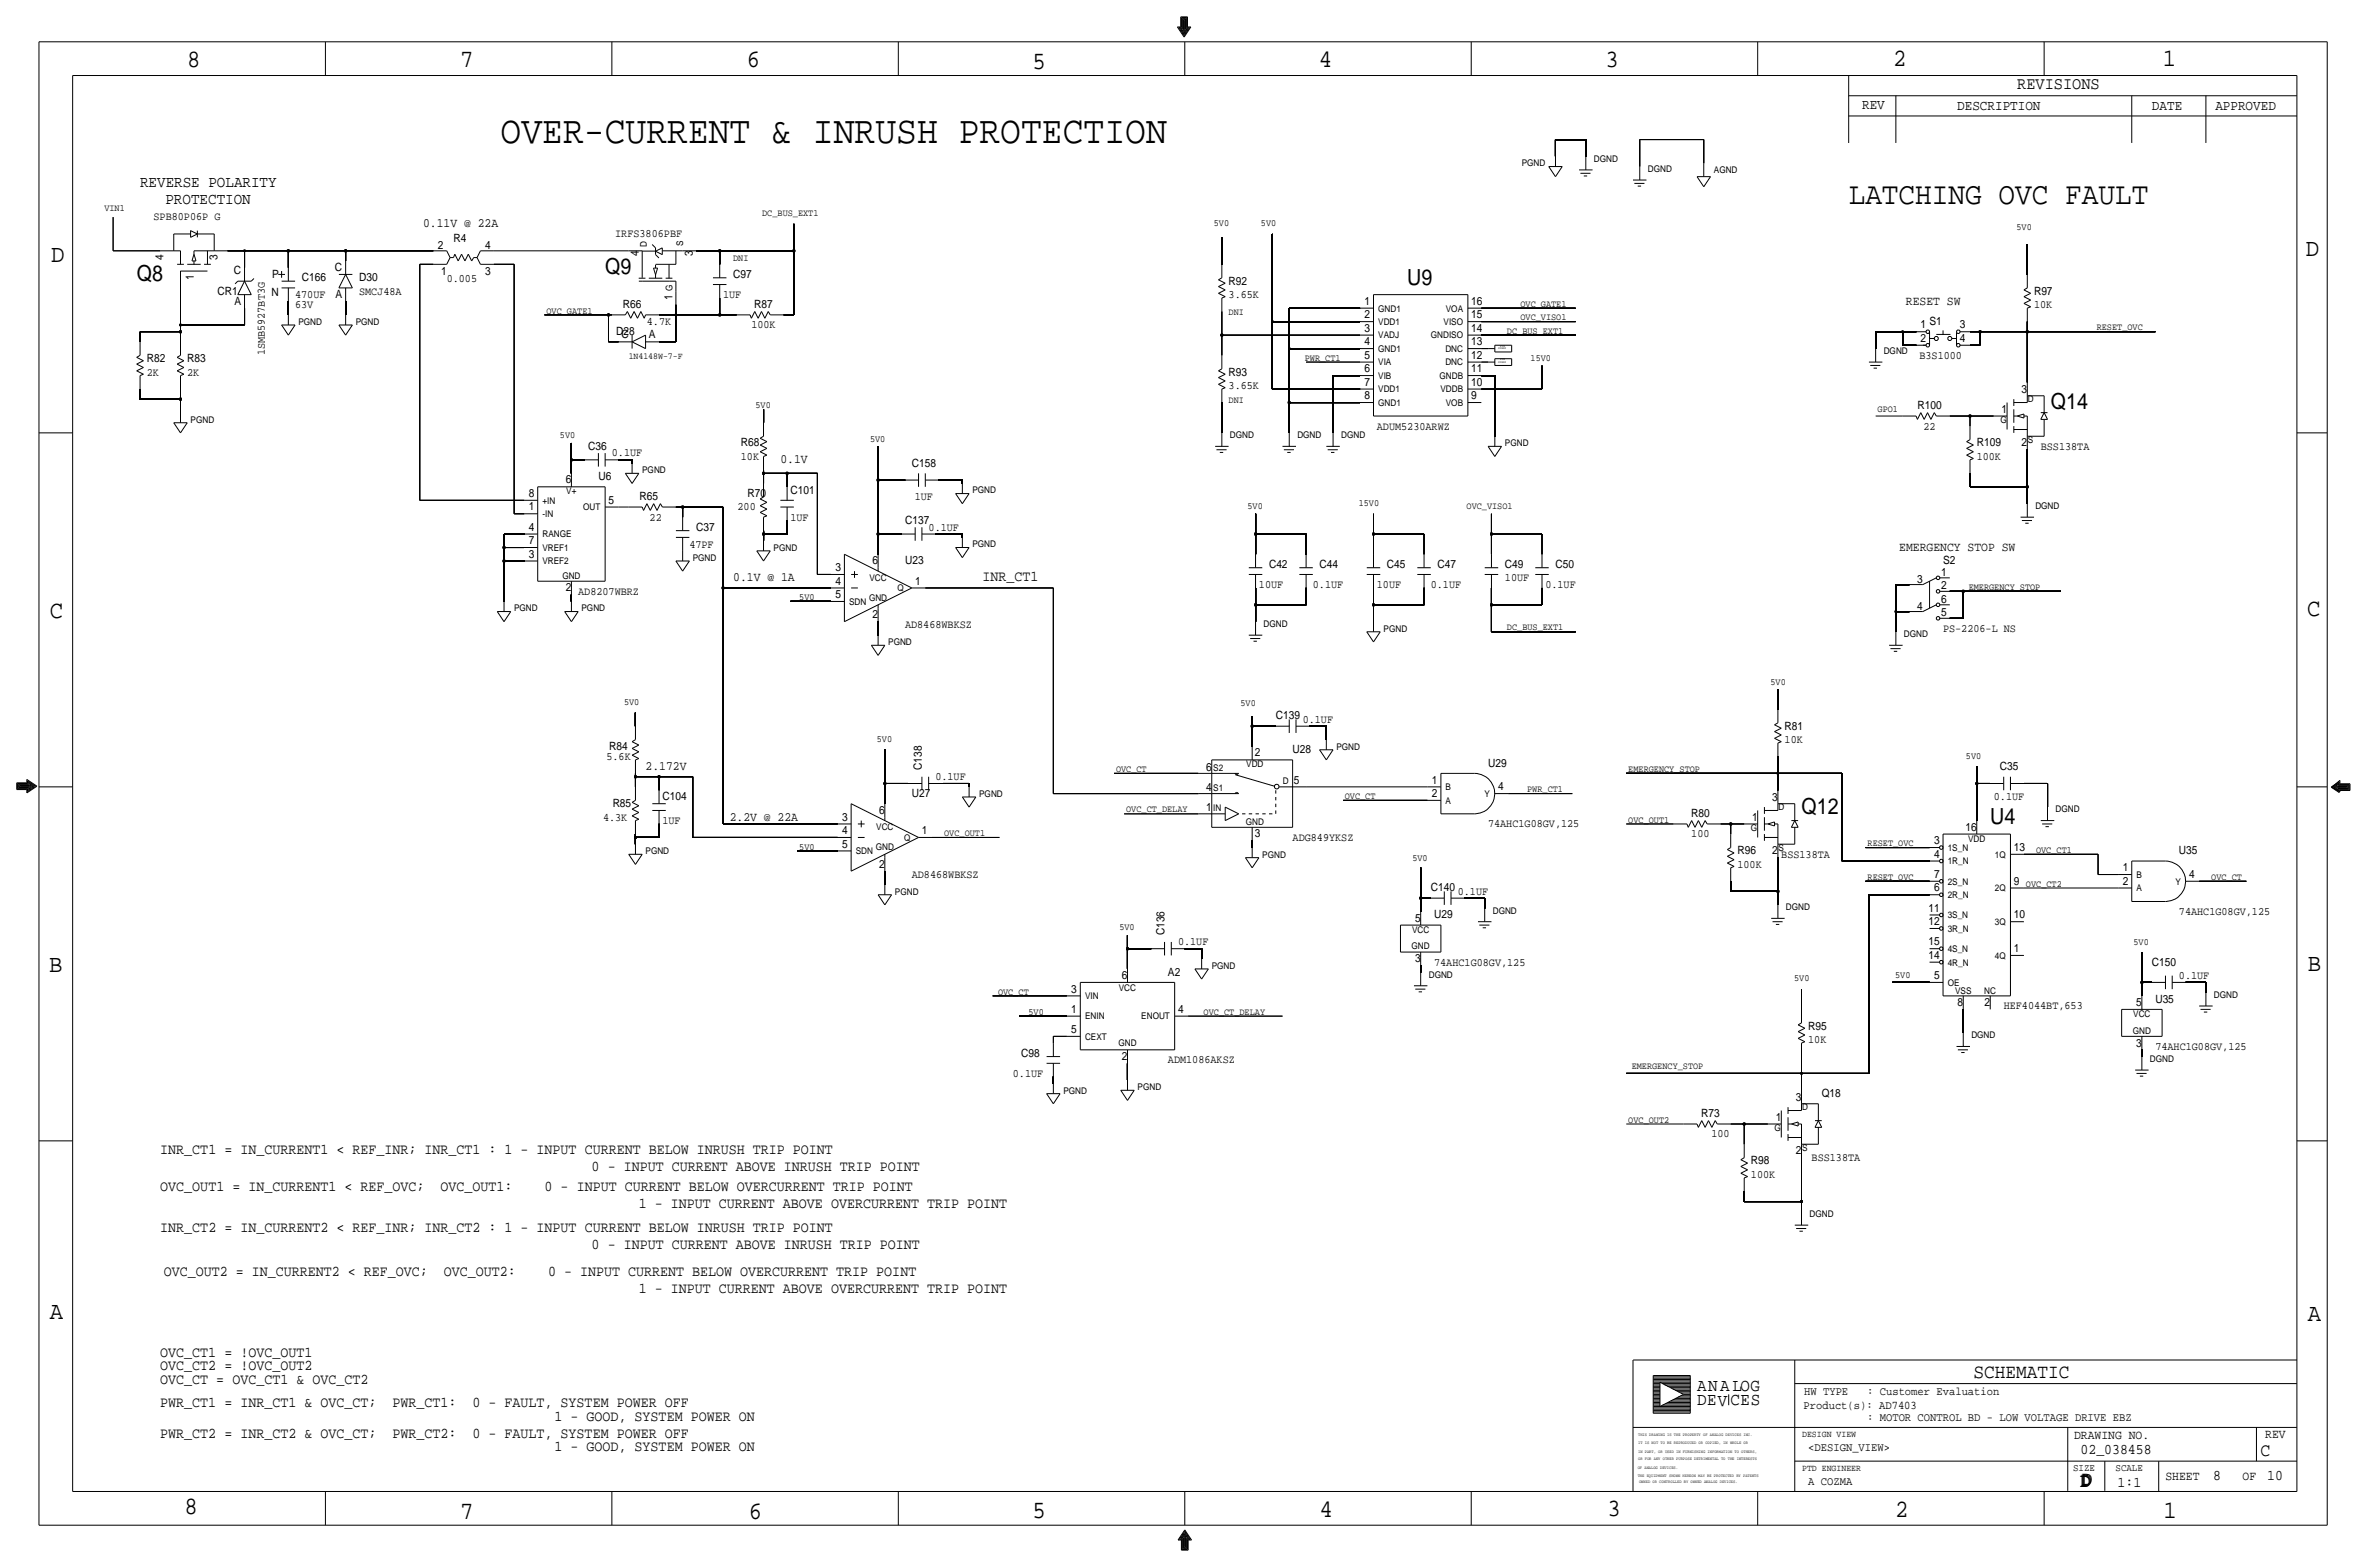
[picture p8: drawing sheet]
<svg xmlns="http://www.w3.org/2000/svg" width="892mm" height="590mm" viewBox="0 0 892 590" stroke-linecap="round" stroke-linejoin="round" font-family="sans-serif">
<defs><g id="words">
<text font-size="14.7" x="188.7" y="53.8">OVER-CURRENT &amp; INRUSH PROTECTION</text>
<text font-size="11.7" x="696.7" y="76.7">LATCHING OVC FAULT</text>
<g font-size="9.4">
<text x="70.6" y="25.4">8</text>
<text x="173.4" y="25.4">7</text>
<text x="281.4" y="25.1">6</text>
<text x="389.1" y="26.2">5</text>
<text x="497" y="25.4">4</text>
<text x="605" y="25.1">3</text>
<text x="713.4" y="24.9">2</text>
<text x="815" y="24.9">1</text>
<text x="19.3" y="98.8">D</text>
<text x="868.9" y="96.5">D</text>
<text x="18.8" y="232.7">C</text>
<text x="869.4" y="232.2">C</text>
<text x="869.6" y="365.8">B</text>
<text x="18.5" y="366">B</text>
<text x="18.8" y="496.8">A</text>
<text x="869.6" y="497.6">A</text>
<text x="69.6" y="570.5">8</text>
<text x="173.4" y="572.3">7</text>
<text x="282.2" y="572.3">6</text>
<text x="389.1" y="571.8">5</text>
<text x="497.3" y="571.5">4</text>
<text x="605.7" y="571.2">3</text>
<text x="714.2" y="571.5">2</text>
<text x="815.3" y="572">1</text>
</g>
<g font-size="8.3">
<text x="51.5" y="105.9">Q8</text>
<text x="228" y="103.4">Q9</text>
<text x="530.3" y="107.2">U9</text>
<text x="772.9" y="154.2">Q14</text>
<text x="678.9" y="306.6">Q12</text>
<text x="750" y="310.4">U4</text>
</g>
<g font-size="7.5">
<text x="743.7" y="518.9">SCHEMATIC</text>
<text x="783.8" y="560.3">DD</text>
<text x="784.3" y="559.8">D</text>
</g>
<text font-size="7" x="851.9" y="548.4">C</text>
<g font-size="6.7">
<text x="639.5" y="524.2">ANALOG</text>
<text x="639.5" y="529.3">DEV</text>
<text x="652.1" y="529.3">CES</text>
</g>
<text font-size="6.5" x="760.2" y="33.5">REVISIONS</text>
<g font-size="6">
<text x="52.8" y="70.4">REVERSE POLARITY</text>
<text x="62.3" y="76.7">PROTECTION</text>
</g>
<g font-size="5.6">
<text x="370.3" y="218.9">INR_CT1</text>
<text x="60.4" y="434.9">INR_CT1 = IN_CURRENT1 &lt; REF_INR; INR_CT1 : 1 - INPUT CURRENT BELOW INRUSH TRIP POINT</text>
<text x="223" y="441.2">0 - INPUT CURRENT ABOVE INRUSH TRIP POINT</text>
<text x="60.4" y="448.8">OVC_OUT1 = IN_CURRENT1 &lt; REF_OVC;</text>
<text x="166" y="448.8">OVC_OUT1:</text>
<text x="205.2" y="448.8">0 - INPUT CURRENT BELOW OVERCURRENT TRIP POINT</text>
<text x="240.7" y="455.2">1 - INPUT CURRENT ABOVE OVERCURRENT TRIP POINT</text>
<text x="60.4" y="464.1">INR_CT2 = IN_CURRENT2 &lt; REF_INR; INR_CT2 : 1 - INPUT CURRENT BELOW INRUSH TRIP POINT</text>
<text x="223" y="470.4">0 - INPUT CURRENT ABOVE INRUSH TRIP POINT</text>
<text x="61.7" y="480.6">OVC_OUT2 = IN_CURRENT2 &lt; REF_OVC;</text>
<text x="167.3" y="480.6">OVC_OUT2:</text>
<text x="206.5" y="480.6">0 - INPUT CURRENT BELOW OVERCURRENT TRIP POINT</text>
<text x="240.7" y="486.9">1 - INPUT CURRENT ABOVE OVERCURRENT TRIP POINT</text>
<text x="60.4" y="511">OVC_CT1 = !OVC_OUT1</text>
<text x="60.4" y="516.1">OVC_CT2 = !OVC_OUT2</text>
<text x="60.4" y="521.2">OVC_CT = OVC_CT1 &amp; OVC_CT2</text>
<text x="60.4" y="530.1">PWR_CT1 = INR_CT1 &amp; OVC_CT;</text>
<text x="147.9" y="530.1">PWR_CT1:</text>
<text x="178.1" y="530.1">0 - FAULT, SYSTEM POWER OFF</text>
<text x="209" y="535.2">1 - GOOD, SYSTEM POWER ON</text>
<text x="60.4" y="541.5">PWR_CT2 = INR_CT2 &amp; OVC_CT;</text>
<text x="147.9" y="541.5">PWR_CT2:</text>
<text x="178.1" y="541.5">0 - FAULT, SYSTEM POWER OFF</text>
<text x="209" y="546.6">1 - GOOD, SYSTEM POWER ON</text>
<text x="784" y="547.9">02_038458</text>
<text x="834.1" y="557.5">8</text>
<text x="854.4" y="557.5">10</text>
<text x="798" y="560.1">1:1</text>
</g>
<g font-size="5.3">
<text x="701.8" y="41.1">REV</text>
<text x="737.6" y="41.4">DESCRIPTION</text>
<text x="811" y="41.4">DATE</text>
<text x="834.8" y="41.4">APPROVED</text>
</g>
<g font-size="4.8">
<text x="159.5" y="85.6">0.11V @ 22A</text>
<text x="718.3" y="114.8">RESET SW</text>
<text x="294.1" y="174.5">0.1V</text>
<text x="715.7" y="207.5">EMERGENCY STOP SW</text>
<text x="276.3" y="218.9">0.1V @ 1A</text>
<text x="243.3" y="290.1">2.172V</text>
<text x="275" y="309.1">2.2V @ 22A</text>
<text x="781.6" y="542.1">DRAWING NO.</text>
<text x="853.6" y="541.8">REV</text>
<text x="816" y="557.4">SHEET</text>
<text x="845.1" y="557.5">OF</text>
</g>
<g font-size="4.4">
<text x="679.9" y="525.5">HW TYPE</text>
<text x="703.6" y="525.5">: Customer Evaluation</text>
<text x="679.7" y="530.9">Product(s): AD7403</text>
<text x="703.6" y="535.2">: MOTOR CONTROL BD - LOW VOLTAGE DRIVE EBZ</text>
<text x="681.4" y="546.6">&lt;DESIGN_VIEW&gt;</text>
<text x="681.4" y="559.3">A COZMA</text>
</g>
<g font-size="4.3">
<text x="57.9" y="83.1">SPB80P06P G</text>
<text x="231.8" y="89.4">IRFS3806PBF</text>
<text x="165" y="93.6">2</text>
<text x="170.9" y="91">R4</text>
<text x="182.8" y="93.6">4</text>
<text x="61.7" y="97.9" transform="rotate(-90 61.7 97.9)">4</text>
<text x="82" y="97.9" transform="rotate(-90 82 97.9)">3</text>
<text x="240.7" y="96.6" transform="rotate(-90 240.7 96.6)">4</text>
<text x="261.1" y="96.6" transform="rotate(-90 261.1 96.6)">3</text>
<text x="73.1" y="105.5" transform="rotate(-90 73.1 105.5)">1</text>
<text x="88.1" y="103.4">C</text>
<text x="102.6" y="104.9">P</text>
<text x="113.7" y="105.9">C166</text>
<text x="126.2" y="102.1">C</text>
<text x="135.3" y="105.9">D30</text>
<text x="166.2" y="103.7">1</text>
<text x="168.4" y="106.3">0.005</text>
<text x="182.8" y="103.7">3</text>
<text x="276.3" y="104.6">C97</text>
<text x="463" y="107.2">R92</text>
<text x="82" y="111">CR1</text>
<text x="102.3" y="111.5">N</text>
<text x="111.2" y="112.3">470UF</text>
<text x="126.4" y="112.3">A</text>
<text x="135.3" y="111">SMCJ48A</text>
<text x="253.4" y="113.1" transform="rotate(-90 253.4 113.1)">1</text>
<text x="272.5" y="112.3">1UF</text>
<text x="463" y="112.3">3.65K</text>
<text x="766.5" y="111">R97</text>
<text x="88.3" y="114.8">A</text>
<text x="111.2" y="116.1">63V</text>
<text x="234.7" y="116.1">R66</text>
<text x="284.2" y="116.1">R87</text>
<text x="514.2" y="114.8">1</text>
<text x="514.2" y="119.9">2</text>
<text x="554.4" y="119.9">15</text>
<text x="554.4" y="114.8">16</text>
<text x="766.5" y="116.1">10K</text>
<text x="243.8" y="122.4">4.7K</text>
<text x="283.1" y="123.7">100K</text>
<text x="514.2" y="125">3</text>
<text x="554.4" y="125">14</text>
<text x="723.8" y="123.7">1</text>
<text x="727.2" y="122.4">S1</text>
<text x="738.6" y="123.7">3</text>
<text x="232.2" y="126.2">D28</text>
<text x="234.2" y="127.5">C</text>
<text x="244.6" y="127.5">A</text>
<text x="514.2" y="130">4</text>
<text x="554.4" y="130">13</text>
<text x="723.8" y="128.8">2</text>
<text x="738.6" y="128.8">4</text>
<text x="55.3" y="136.4">R82</text>
<text x="70.6" y="136.4">R83</text>
<text x="99.8" y="133.8" transform="rotate(-90 99.8 133.8)">1SMB5927BT3G</text>
<text x="514.2" y="135.1">5</text>
<text x="554.4" y="135.1">12</text>
<text x="723.3" y="135.1">B3S1000</text>
<text x="55.3" y="141.5">2K</text>
<text x="70.6" y="141.5">2K</text>
<text x="463" y="141.5">R93</text>
<text x="514.2" y="140.2">6</text>
<text x="554.4" y="140.2">11</text>
<text x="463" y="146.6">3.65K</text>
<text x="514.2" y="145.3">7</text>
<text x="554.4" y="145.3">10</text>
<text x="761.9" y="148.1">3</text>
<text x="514.2" y="150.4">8</text>
<text x="554.4" y="150.4">9</text>
<text x="722.6" y="154.2">R100</text>
<text x="754.3" y="155.7">1</text>
<text x="518.9" y="161.8">ADUM5230ARWZ</text>
<text x="724.9" y="161.8">22</text>
<text x="761.9" y="167.9">2</text>
<text x="221.7" y="169.4">C36</text>
<text x="230.6" y="172">0.1UF</text>
<text x="279.2" y="168.1">R68</text>
<text x="279.2" y="173.2">10K</text>
<text x="744.9" y="173.2">100K</text>
<text x="744.9" y="168.1">R109</text>
<text x="769.1" y="169.4">BSS138TA</text>
<text x="343.6" y="175.8">C158</text>
<text x="213.2" y="182.1">6</text>
<text x="225.5" y="180.8">U6</text>
<text x="297.9" y="185.9">C101</text>
<text x="199.2" y="187.2">8</text>
<text x="229.3" y="189.8">5</text>
<text x="241" y="188.5">R65</text>
<text x="281.7" y="187.2">R70</text>
<text x="344.7" y="188.5">1UF</text>
<text x="199.2" y="192.3">1</text>
<text x="244.8" y="196.1">22</text>
<text x="277.9" y="192.3">200</text>
<text x="297.9" y="196.1">1UF</text>
<text x="341.1" y="197.4">C137</text>
<text x="199.2" y="199.9">4</text>
<text x="262.3" y="199.9">C37</text>
<text x="350" y="199.9">0.1UF</text>
<text x="199.2" y="205">7</text>
<text x="259.8" y="206.2">47PF</text>
<text x="199.2" y="210.1">3</text>
<text x="314.8" y="215.2">3</text>
<text x="328.8" y="212.6">6</text>
<text x="341.1" y="212.6">U23</text>
<text x="478.2" y="213.9">C42</text>
<text x="497.3" y="213.9">C44</text>
<text x="522.7" y="213.9">C45</text>
<text x="541.7" y="213.9">C47</text>
<text x="567.1" y="213.9">C49</text>
<text x="586.2" y="213.9">C50</text>
<text x="732.2" y="212.6">S2</text>
<text x="314.8" y="220.2">4</text>
<text x="344.9" y="220.2">1</text>
<text x="474.4" y="221.5">10UF</text>
<text x="494.7" y="221.5">0.1UF</text>
<text x="518.9" y="221.5">10UF</text>
<text x="539.2" y="221.5">0.1UF</text>
<text x="567.1" y="218.9">10UF</text>
<text x="582.4" y="221.5">0.1UF</text>
<text x="722.5" y="219.5">3</text>
<text x="731.5" y="216.9">1</text>
<text x="213.2" y="222.8">2</text>
<text x="217.9" y="224">AD8207WBRZ</text>
<text x="314.8" y="225.3">5</text>
<text x="731.5" y="227.1">6</text>
<text x="731.5" y="222">2</text>
<text x="328.8" y="232.9">2</text>
<text x="722.5" y="229.6">4</text>
<text x="731.5" y="232.2">5</text>
<text x="341.1" y="236.7">AD8468WBKSZ</text>
<text x="732.2" y="238">PS-2206-L NS</text>
<text x="480.8" y="271">C139</text>
<text x="490.9" y="272.3">0.1UF</text>
<text x="672.5" y="274.8">R81</text>
<text x="672.5" y="279.9">10K</text>
<text x="228.5" y="286.3">5.6K</text>
<text x="229.6" y="282.4">R84</text>
<text x="472.9" y="284.7">2</text>
<text x="487.1" y="283.7">U28</text>
<text x="347.4" y="290.1" transform="rotate(-90 347.4 290.1)">C138</text>
<text x="352.5" y="293.9">0.1UF</text>
<text x="454.5" y="290.3">6</text>
<text x="560.8" y="288.8">U29</text>
<text x="753.6" y="290.1">C35</text>
<text x="454.5" y="298">4</text>
<text x="487.6" y="295.4">5</text>
<text x="539.6" y="295.2">1</text>
<text x="564.6" y="297.7">4</text>
<text x="230.9" y="304">R85</text>
<text x="249.6" y="301.5">C104</text>
<text x="343.6" y="300.2">U27</text>
<text x="454.5" y="305.6">1</text>
<text x="539.6" y="300.2">2</text>
<text x="667.9" y="301.8">3</text>
<text x="751.4" y="301.5">0.1UF</text>
<text x="227.3" y="309.1">4.3K</text>
<text x="249.6" y="310.4">1UF</text>
<text x="317.4" y="309.1">3</text>
<text x="331.3" y="306.6">6</text>
<text x="560.8" y="311.7">74AHC1G08GV,125</text>
<text x="637.3" y="307.8">R80</text>
<text x="660.3" y="309.4">1</text>
<text x="317.4" y="314.2">4</text>
<text x="347.4" y="314.2">1</text>
<text x="472.9" y="315.2">3</text>
<text x="487.1" y="316.7">ADG849YKSZ</text>
<text x="637.3" y="315.5">100</text>
<text x="740.7" y="312.9">16</text>
<text x="317.4" y="319.3">5</text>
<text x="654.8" y="321.8">R96</text>
<text x="667.9" y="321.6">2</text>
<text x="671.3" y="323.1">BSS138TA</text>
<text x="728.8" y="323.1">4</text>
<text x="728.8" y="318">3</text>
<text x="758.9" y="320.5">13</text>
<text x="821.1" y="321.8">U35</text>
<text x="331.3" y="326.9">2</text>
<text x="654.8" y="326.9">100K</text>
<text x="800" y="328.2">1</text>
<text x="343.6" y="330.7">AD8468WBKSZ</text>
<text x="539.2" y="335.8">C140</text>
<text x="728.8" y="335.8">6</text>
<text x="728.8" y="330.7">7</text>
<text x="758.9" y="333.3">9</text>
<text x="800" y="333.3">2</text>
<text x="824.9" y="330.7">4</text>
<text x="549.3" y="337.1">0.1UF</text>
<text x="533.3" y="347.2">5</text>
<text x="540.5" y="345.9">U29</text>
<text x="726.7" y="343.4">11</text>
<text x="758.9" y="346">10</text>
<text x="821.1" y="344.7">74AHC1G08GV,125</text>
<text x="438.9" y="352.3" transform="rotate(-90 438.9 352.3)">C136</text>
<text x="726.7" y="348.5">12</text>
<text x="443.9" y="356.1">0.1UF</text>
<text x="726.7" y="356.1">15</text>
<text x="758.9" y="358.7">1</text>
<text x="533.3" y="362.5">3</text>
<text x="540.5" y="363.7">74AHC1G08GV,125</text>
<text x="726.7" y="361.2">14</text>
<text x="811" y="363.7">C150</text>
<text x="422.8" y="368.8">6</text>
<text x="440.1" y="367.5">A2</text>
<text x="728.8" y="368.8">5</text>
<text x="821.1" y="368.8">0.1UF</text>
<text x="403.7" y="373.9">3</text>
<text x="812.2" y="377.7">U35</text>
<text x="403.7" y="381.5">1</text>
<text x="443.9" y="381.5">4</text>
<text x="737.7" y="379">8</text>
<text x="747.9" y="379">2</text>
<text x="755.1" y="380.2">HEF4044BT,653</text>
<text x="805" y="379">5</text>
<text x="403.7" y="389.1">5</text>
<text x="681.4" y="387.9">R95</text>
<text x="681.4" y="392.9">10K</text>
<text x="805" y="394.2">3</text>
<text x="812.2" y="395.5">74AHC1G08GV,125</text>
<text x="384.9" y="398">C98</text>
<text x="422.8" y="399.3">2</text>
<text x="440.1" y="400.6">ADM1086AKSZ</text>
<text x="381.7" y="405.6">0.1UF</text>
<text x="686.5" y="413.3">Q18</text>
<text x="676.8" y="414.8">3</text>
<text x="641.1" y="420.9">R73</text>
<text x="669.2" y="422.4">1</text>
<text x="645" y="428.5">100</text>
<text x="676.8" y="434.6">2</text>
<text x="682.7" y="437.4">BSS138TA</text>
<text x="659.8" y="443.7">100K</text>
<text x="659.8" y="438.7">R98</text>
</g>
<g font-size="3.8">
<text x="781.3" y="554">SIZE</text>
<text x="797.3" y="554">SCALE</text>
</g>
<g font-size="3.6">
<text x="39.3" y="79.3">VIN1</text>
<text x="287.2" y="81.3">DC_BUS_EXT1</text>
<text x="457.4" y="85.1">5V0</text>
<text x="475.2" y="85.1">5V0</text>
<text x="759.9" y="86.5">5V0</text>
<text x="276.3" y="98.3">DNI</text>
<text x="205.9" y="118.1">OVC_GATE1</text>
<text x="463" y="118.6">DNI</text>
<text x="573" y="115.6">OVC_GATE1</text>
<text x="567.9" y="125.7">DC_BUS_EXT1</text>
<text x="573" y="120.6">OVC_VISO1</text>
<text x="790.2" y="124.5">RESET_OVC</text>
<text x="491.7" y="135.9">PWR_CT1</text>
<text x="576.8" y="135.9">15V0</text>
<text x="284.7" y="153.7">5V0</text>
<text x="463" y="151.6">DNI</text>
<text x="707.6" y="155.1">GPO1</text>
<text x="211" y="165.1">5V0</text>
<text x="327.9" y="166.4">5V0</text>
<text x="470.1" y="191.8">5V0</text>
<text x="512" y="190.5">15V0</text>
<text x="552.7" y="191.8">OVC_VISO1</text>
<text x="301.2" y="226.1">5V0</text>
<text x="741.9" y="222.3">EMERGENCY_STOP</text>
<text x="567.9" y="237.5">DC_BUS_EXT1</text>
<text x="667.2" y="258">5V0</text>
<text x="235.2" y="265.4">5V0</text>
<text x="467.5" y="265.8">5V0</text>
<text x="330.4" y="279.4">5V0</text>
<text x="740.9" y="285.9">5V0</text>
<text x="420.6" y="290.8">OVC_CT</text>
<text x="613.6" y="290.8">EMERGENCY_STOP</text>
<text x="575.5" y="298.5">PWR_CT1</text>
<text x="506.8" y="300.9">OVC_CT</text>
<text x="424.4" y="306.1">OVC_CT_DELAY</text>
<text x="613.6" y="309.9">OVC_OUT1</text>
<text x="355.8" y="315">OVC_OUT1</text>
<text x="301.2" y="320">5V0</text>
<text x="703.8" y="318.8">RESET_OVC</text>
<text x="767.3" y="321.3">OVC_CT1</text>
<text x="532.2" y="324.3">5V0</text>
<text x="703.8" y="331.5">RESET_OVC</text>
<text x="763.5" y="334">OVC_CT2</text>
<text x="833.3" y="331.5">OVC_CT</text>
<text x="421.8" y="350.5">5V0</text>
<text x="804" y="356">5V0</text>
<text x="676.1" y="369.7">5V0</text>
<text x="714.2" y="368.5">5V0</text>
<text x="376.1" y="374.7">OVC_CT</text>
<text x="387.6" y="382.3">5V0</text>
<text x="453.6" y="382.3">OVC_CT_DELAY</text>
<text x="614.9" y="402.6">EMERGENCY_STOP</text>
<text x="613.6" y="422.9">OVC_OUT2</text>
</g>
<g font-size="3.5">
<text x="573.5" y="62.7">PGND</text>
<text x="600.7" y="61">DGND</text>
<text x="621" y="64.8">DGND</text>
<text x="645.9" y="65.3">AGND</text>
<text x="243.8" y="92.9" transform="rotate(-90 243.8 92.9)">D</text>
<text x="257.5" y="92.7" transform="rotate(-90 257.5 92.7)">S</text>
<text x="253.4" y="109.7" transform="rotate(-90 253.4 109.7)">G</text>
<text x="519.4" y="117.3">GND1</text>
<text x="544.9" y="117.3">VOA</text>
<text x="112.5" y="122.4">PGND</text>
<text x="134.1" y="122.4">PGND</text>
<text x="519.4" y="122.4">VDD1</text>
<text x="544" y="122.4">VISO</text>
<text x="519.4" y="127.5">VADJ</text>
<text x="539.2" y="127.5">GNDISO</text>
<text x="236.9" y="135.1">1N4148W-7-F</text>
<text x="519.4" y="137.7">VIA</text>
<text x="519.4" y="132.6">GND1</text>
<text x="544.7" y="132.6">DNC</text>
<text x="544.7" y="137.7">DNC</text>
<text x="709.9" y="133.3">DGND</text>
<text x="519.4" y="142.8">VIB</text>
<text x="542.5" y="142.8">GNDB</text>
<text x="519.4" y="147.8">VDD1</text>
<text x="542.8" y="147.8">VDDB</text>
<text x="519.4" y="152.9">GND1</text>
<text x="544.9" y="152.9">VOB</text>
<text x="764.2" y="151.4">D</text>
<text x="71.8" y="159.2">PGND</text>
<text x="753.8" y="159.3">G</text>
<text x="463.5" y="165.1">DGND</text>
<text x="488.9" y="165.1">DGND</text>
<text x="505.4" y="165.1">DGND</text>
<text x="764.2" y="166.9">S</text>
<text x="567.1" y="168.1">PGND</text>
<text x="242" y="178.3">PGND</text>
<text x="366.5" y="185.9">PGND</text>
<text x="204.4" y="189.7">+IN</text>
<text x="213.4" y="186.2">V+</text>
<text x="767" y="191.8">DGND</text>
<text x="204.4" y="194.8">-IN</text>
<text x="219.7" y="192.3">OUT</text>
<text x="204.4" y="202.4">RANGE</text>
<text x="204.4" y="207.5">VREF1</text>
<text x="291.5" y="207.5">PGND</text>
<text x="366.5" y="206.2">PGND</text>
<text x="204.4" y="212.6">VREF2</text>
<text x="261.1" y="211.3">PGND</text>
<text x="211.9" y="218.2">GND</text>
<text x="327.7" y="218.7">VCC</text>
<text x="320" y="227.8">SDN</text>
<text x="327.5" y="226.3">GND</text>
<text x="338.2" y="222.8">Q</text>
<text x="193.8" y="230.3">PGND</text>
<text x="219.2" y="230.3">PGND</text>
<text x="476.2" y="236.2">DGND</text>
<text x="521.4" y="237.9">PGND</text>
<text x="334.7" y="243">PGND</text>
<text x="717.5" y="240">DGND</text>
<text x="503.6" y="282.4">PGND</text>
<text x="457.2" y="290.3">S2</text>
<text x="469.6" y="288.8">VDD</text>
<text x="457.2" y="297.9">S1</text>
<text x="483.4" y="295.4">D</text>
<text x="544.8" y="297.7">B</text>
<text x="369" y="300.2">PGND</text>
<text x="457.2" y="305.5">IN</text>
<text x="544.8" y="302.8">A</text>
<text x="559.5" y="300.2">Y</text>
<text x="670.3" y="305.1">D</text>
<text x="469.5" y="310.6">GND</text>
<text x="774.6" y="306.1">DGND</text>
<text x="330.2" y="312.7">VCC</text>
<text x="340.7" y="316.7">Q</text>
<text x="659.8" y="312.9">G</text>
<text x="741.7" y="317.2">VDD</text>
<text x="243.3" y="321.8">PGND</text>
<text x="322.5" y="321.8">SDN</text>
<text x="330" y="320.3">GND</text>
<text x="475.7" y="323">PGND</text>
<text x="670.3" y="320.5">S</text>
<text x="734" y="320.5">1S_N</text>
<text x="751.7" y="323.1">1Q</text>
<text x="734" y="325.6">1R_N</text>
<text x="734" y="333.2">2S_N</text>
<text x="751.7" y="335.8">2Q</text>
<text x="805.1" y="330.7">B</text>
<text x="805.1" y="335.8">A</text>
<text x="819.8" y="333.2">Y</text>
<text x="337.3" y="337">PGND</text>
<text x="734" y="338.3">2R_N</text>
<text x="562.6" y="344.2">DGND</text>
<text x="673" y="342.9">DGND</text>
<text x="734" y="345.9">3S_N</text>
<text x="532.1" y="351.5">VCC</text>
<text x="734" y="351">3R_N</text>
<text x="751.7" y="348.5">3Q</text>
<text x="532" y="357.6">GND</text>
<text x="734" y="358.6">4S_N</text>
<text x="456.6" y="364.9">PGND</text>
<text x="734" y="363.7">4R_N</text>
<text x="751.7" y="361.2">4Q</text>
<text x="538.4" y="368.3">DGND</text>
<text x="734" y="371.3">OE</text>
<text x="408.9" y="376.4">VIN</text>
<text x="421.6" y="373.1">VCC</text>
<text x="736.8" y="374.4">VSS</text>
<text x="747.8" y="374.4">NC</text>
<text x="834.3" y="375.9">DGND</text>
<text x="803.9" y="383.3">VCC</text>
<text x="408.9" y="384">ENIN</text>
<text x="430.1" y="384">ENOUT</text>
<text x="803.7" y="389.4">GND</text>
<text x="408.9" y="391.7">CEXT</text>
<text x="421.5" y="394.2">GND</text>
<text x="742.9" y="391.2">DGND</text>
<text x="810.2" y="400">DGND</text>
<text x="400.8" y="411.9">PGND</text>
<text x="428.7" y="410.7">PGND</text>
<text x="679.1" y="418.1">D</text>
<text x="668.7" y="426">G</text>
<text x="679.1" y="433.6">S</text>
<text x="681.9" y="458.5">DGND</text>
<text x="679.1" y="541.3">DESIGN VIEW</text>
<text x="679.1" y="554">PTD ENGINEER</text>
</g>
<g font-size="1.6">
<text x="617.3" y="541.1">THIS DRAWING IS THE PROPERTY OF ANALOG DEVICES INC.</text>
<text x="617.3" y="543.9">IT IS NOT TO BE REPRODUCED OR COPIED, IN WHOLE OR</text>
<text x="617.3" y="547.2">IN PART, OR USED IN FURNISHING INFORMATION TO OTHERS,</text>
<text x="617.3" y="550">OR FOR ANY OTHER PURPOSE DETRIMENTAL TO THE INTERESTS</text>
<text x="617.2" y="553.2">OF ANALOG DEVICES.</text>
<text x="617.2" y="556.3">THE EQUIPMENT SHOWN HEREON MAY BE PROTECTED BY PATENTS</text>
<text x="617.7" y="558.8">OWNED OR CONTROLLED BY OWNED ANALOG DEVICES.</text>
</g>
<g font-size="1.1">
<text x="564.6" y="131.6">SPARE</text>
<text x="565.4" y="130.6">PIN</text>
<text x="564.6" y="136.7">SPARE</text>
<text x="565.4" y="135.6">PIN</text>
</g>
</g></defs>
<!-- layer: Nets -->
<g fill="none" stroke="#000" stroke-width=".38">
<path d="M586.2 52.6v6.3zM586.2 52.6h11.4zM597.6 52.6v6.3zM617.9 52.6v10.1zM617.9 52.6h24.2zM642.1 52.6v8.9zM42.6 94.5h17.8zM42.6 81.8v12.7zM85.8 94.5h6.4zM92.2 94.5v6.3zM92.2 94.5h16.5zM108.7 94.5v6.3z"/>
<path d="M108.7 94.5h21.6zM130.3 94.5v3.8zM130.3 94.5h33zM158.2 99.6h5.1zM158.2 99.6v88.9zM186.1 99.6h7.7zM186.1 94.5h50.8zM193.8 99.6v93.9zM262.3 94.5h8.9zM271.2 94.5v5.1zM271.2 94.5h28zM299.2 94.5v24.1z"/>
<path d="M299.2 84.3v10.2zM460.5 89.4v10.2zM479.5 88.1v33.1zM764 91.9v11.5zM68 107.2v15.2zM92.2 116.1v6.3zM108.7 113.5v5.1zM130.3 113.5v5.1zM205.2 118.6h24.1zM229.3 118.6v10.2zM229.3 118.6h1.3zM248.4 118.6h6.3z"/>
<path d="M254.7 114.8v3.8zM254.7 118.6v10.2zM254.7 118.6h16.5zM271.2 112.3v6.3zM271.2 118.6h6.4zM295.4 118.6h3.8zM460.5 117.3v8.9zM485.9 116.1v15.2zM485.9 116.1h26.6zM558.2 116.1h35.6zM52.8 125v3.8zM52.8 125h15.2z"/>
<path d="M68 125v3.8zM68 122.4v2.6zM68 122.4h24.2zM229.3 128.8h3.8zM248.4 128.8h6.3zM460.5 126.2v7.7zM460.5 126.2h52zM479.5 121.2v25.4zM479.5 121.2h33zM485.9 131.3v20.3zM485.9 131.3h26.6zM492.2 136.4h20.3z"/>
<path d="M558.2 136.4h2.6zM558.2 131.3h2.6zM558.2 126.2h35.6zM558.2 121.2h35.6zM581.1 137.7v8.9zM706.8 125v6.3zM706.8 125h10.2zM717 125v5zM717 130h5.1zM717 125h5.1zM742.4 130h3.8zM742.4 125h3.8z"/>
<path d="M746.2 125h17.8zM746.2 125v5zM764 125v19zM764 121.2v3.8zM764 125h48.2zM52.8 146.6v3.8zM52.8 150.4h15.2zM68 150.4v5zM68 146.6v3.8zM287.7 154.2v5.1zM460.5 151.6v11.5zM479.5 146.6h33z"/>
<path d="M485.9 151.6v11.5zM485.9 151.6h26.6zM502.4 141.5v21.6zM502.4 141.5h10.1zM558.2 141.5h5.1zM558.2 146.6h22.9zM563.3 141.5v22.8zM706.8 156.7h10.2zM734.8 156.7h7.6zM742.4 156.7h8.9zM742.4 156.7v3.8zM215.3 173.2h5.1z"/>
<path d="M215.3 173.2v5.1zM215.3 166.9v6.3zM233.1 173.2h5.1zM238.2 173.2v1.3zM287.7 178.3v3.8zM287.7 177v1.3zM287.7 178.3h8.9zM296.6 178.3v5.1zM296.6 178.3h11.5zM308.1 178.3v38.1zM330.9 168.1v12.7zM742.4 178.3v5.1z"/>
<path d="M764 169.4v14zM158.2 188.5h39.4zM193.8 193.5h3.8zM233.1 191h3.8zM254.7 191h2.6zM257.3 191v3.8zM257.3 191h15.2zM272.5 191v30.5zM287.7 199.9v1.3zM296.6 196.1v5.1zM330.9 180.8h10.2zM330.9 180.8v20.4z"/>
<path d="M353.8 180.8h8.9zM362.7 180.8v1.3zM473.2 193.5v7.7zM517.6 193.5v7.7zM562.1 193.5v7.7zM742.4 183.4h21.6zM764 183.4v6.3zM189.9 206.2h7.7zM189.9 201.2h7.7zM189.9 211.3v15.3zM189.9 211.3h7.7zM189.9 206.2v5.1z"/>
<path d="M189.9 201.2v5zM287.7 201.2v2.5zM287.7 201.2h8.9zM308.1 216.4h5zM330.9 201.2v7.6zM330.9 201.2h8.9zM352.5 201.2h10.2zM362.7 201.2v1.2zM473.2 201.2v7.6zM473.2 201.2h19zM492.2 201.2v7.6zM517.6 201.2v7.6z"/>
<path d="M517.6 201.2h19.1zM536.7 201.2v7.6zM562.1 201.2v7.6zM562.1 201.2h19zM581.1 201.2v7.6zM215.3 224v2.6zM272.5 221.5v88.9zM272.5 221.5h40.6zM297.9 226.6h15.2zM330.9 234.2v5.1zM348.7 221.5h48.3zM397 221.5v77.5z"/>
<path d="M473.2 227.8v6.4zM473.2 221.5v6.3zM473.2 227.8h19zM492.2 221.5v6.3zM517.6 227.8v6.4zM517.6 221.5v6.3zM517.6 227.8h19.1zM536.7 221.5v6.3zM562.1 238h31.7zM562.1 227.8v10.2zM562.1 221.5v6.3zM562.1 227.8h19z"/>
<path d="M581.1 221.5v6.3zM714.5 230.4v7.6zM714.5 230.4h5zM714.5 220.2v10.2zM714.5 220.2h5zM734.8 232.9h5.1zM734.8 222.8h5.1zM739.9 222.8v10.1zM739.9 222.8h36.8zM670 259.6v7.6zM239.5 268.5v5.1zM471.9 273.6v7.6z"/>
<path d="M471.9 269.7v3.9zM471.9 273.6h8.9zM493.5 273.6h6.3zM499.8 273.6v5zM239.5 292.6v3.8zM239.5 291.3v1.3zM239.5 292.6h8.9zM248.4 292.6v5.1zM248.4 292.6h12.7zM261.1 292.6v22.9zM333.5 295.1v7.7zM333.5 282.4v12.7z"/>
<path d="M333.5 295.1h8.8zM355 295.1h10.2zM365.2 295.1v1.3zM397 299h54.6zM419.8 291.3h31.8zM492.2 296.4h45.7zM568.4 299h24.1zM612.9 291.3h57.1zM670 291.3v6.4zM670 285v6.3zM670 291.3h24.1zM694.1 291.3v33.1z"/>
<path d="M744.9 295.1v14zM744.9 295.1h5.1zM744.9 288.8v6.3zM762.7 295.1h8.9zM771.6 295.1v8.9zM239.5 315.5v2.5zM239.5 314.2v1.3zM239.5 315.5h8.9zM248.4 310.4v5.1zM261.1 315.5h54.6zM272.5 310.4h43.2zM351.2 315.5h25.4z"/>
<path d="M423.6 306.6h28zM471.9 316.7v2.6zM506.2 301.5h31.7zM612.9 310.4h17.7zM648.4 310.4h3.8zM652.2 310.4h5.1zM652.2 310.4v3.8zM703 319.3h24.2zM300.4 320.5h15.3zM333.5 328.2v5zM535.4 338.3v5.1zM535.4 326.9v11.4z"/>
<path d="M535.4 338.3h3.8zM551.9 338.3h7.6zM559.5 338.3v3.8zM652.2 332v3.8zM652.2 335.8h17.8zM670 335.8v5.1zM670 323.1v12.7zM694.1 324.4h33.1zM703 332h24.2zM704.3 337.1v67.3zM704.3 337.1h22.9zM762.7 321.8h28z"/>
<path d="M762.7 334.5h35.6zM790.7 321.8v7.6zM790.7 329.4h7.6zM828.8 332h17.7zM424.9 357.4h8.9zM424.9 357.4v7.6zM424.9 352.3v5.1zM446.5 357.4h6.3zM452.8 357.4v3.8zM807.2 358.6v11.5zM374.1 375.2h27.9zM535.4 363.7v2.6z"/>
<path d="M678.9 372.6v7.6zM713.2 370.1h14zM807.2 370.1v5.1zM807.2 370.1h3.8zM823.7 370.1h7.6zM831.3 370.1v3.8zM384.3 382.8h17.7zM397 390.4v2.5zM397 390.4h5zM447.8 382.8h35.5zM678.9 398v6.4zM739.9 380.2v8.9z"/>
<path d="M807.2 395.5v2.5zM397 405.6v2.6zM424.9 400.6v6.3zM612.9 404.4h66zM678.9 404.4v6.3zM678.9 404.4h25.4zM612.9 423.4h21.5zM652.2 423.4h5.1zM657.3 423.4v7.6zM657.3 423.4h8.9zM678.9 436.1v16.5zM657.3 448.8v3.8z"/>
<path d="M657.3 452.6h21.6zM678.9 452.6v3.8z"/>
</g>
<g fill="#000" stroke="#000" stroke-width=".38">
<circle cx="92.1" cy="94.5" r=".41"/>
<circle cx="108.7" cy="94.5" r=".51"/>
<circle cx="130.2" cy="94.5" r=".51"/>
<circle cx="271.2" cy="94.5" r=".51"/>
<circle cx="299.2" cy="94.5" r=".51"/>
<circle cx="229.3" cy="118.6" r=".51"/>
<circle cx="254.7" cy="118.6" r=".41"/>
<circle cx="271.2" cy="118.6" r=".51"/>
<circle cx="68" cy="125" r=".51"/>
<circle cx="68" cy="122.4" r=".41"/>
<circle cx="460.4" cy="126.2" r=".51"/>
<circle cx="479.5" cy="121.2" r=".41"/>
<circle cx="485.8" cy="131.3" r=".41"/>
<circle cx="717" cy="125" r=".41"/>
<circle cx="746.2" cy="125" r=".51"/>
<circle cx="764" cy="125" r=".51"/>
<circle cx="68" cy="150.4" r=".51"/>
<circle cx="485.8" cy="151.6" r=".51"/>
<circle cx="742.4" cy="156.7" r=".51"/>
<circle cx="215.3" cy="173.2" r=".51"/>
<circle cx="287.7" cy="178.3" r=".51"/>
<circle cx="296.6" cy="178.3" r=".51"/>
<circle cx="257.2" cy="191" r=".51"/>
<circle cx="330.9" cy="180.9" r=".51"/>
<circle cx="764" cy="183.4" r=".51"/>
<circle cx="189.9" cy="211.3" r=".51"/>
<circle cx="189.9" cy="206.3" r=".51"/>
<circle cx="287.7" cy="201.2" r=".51"/>
<circle cx="330.9" cy="201.2" r=".51"/>
<circle cx="473.1" cy="201.2" r=".51"/>
<circle cx="517.6" cy="201.2" r=".51"/>
<circle cx="562" cy="201.2" r=".51"/>
<circle cx="272.5" cy="221.5" r=".51"/>
<circle cx="473.1" cy="227.8" r=".51"/>
<circle cx="517.6" cy="227.8" r=".51"/>
<circle cx="562" cy="227.8" r=".51"/>
<circle cx="714.4" cy="230.4" r=".41"/>
<circle cx="739.8" cy="222.8" r=".51"/>
<circle cx="471.9" cy="273.6" r=".51"/>
<circle cx="239.5" cy="292.6" r=".51"/>
<circle cx="248.4" cy="292.6" r=".51"/>
<circle cx="333.4" cy="295.2" r=".51"/>
<circle cx="670" cy="291.3" r=".41"/>
<circle cx="744.9" cy="295.2" r=".51"/>
<circle cx="239.5" cy="315.5" r=".51"/>
<circle cx="652.2" cy="310.4" r=".51"/>
<circle cx="535.4" cy="338.3" r=".51"/>
<circle cx="670" cy="335.8" r=".51"/>
<circle cx="424.9" cy="357.4" r=".51"/>
<circle cx="807.2" cy="370.1" r=".51"/>
<circle cx="678.9" cy="404.4" r=".41"/>
<circle cx="657.3" cy="423.4" r=".51"/>
<circle cx="678.9" cy="452.6" r=".51"/>
</g>
<!-- layer: Components -->
<g fill="none" stroke="#000" stroke-width=".38">
<path d="M586.2 58.9v3.8zM597.6 58.9v5.1zM583.6 62.7l2.6 3.8zM583.6 62.7h5.1zM588.7 62.7l-2.5 3.8zM595.1 64h5.1zM595.6 65.3h3.8zM596.8 66.3h1.3zM615.4 67.8h5.1zM615.9 69.1h3.8zM617.2 70.1h1.2zM617.9 62.7v5.1z"/>
<path d="M639.5 66.5h5.1zM639.5 66.5l2.6 3.9zM642.1 61.5v4.9zM644.6 66.5l-2.5 3.9zM60.4 94.5h5.1zM65.5 94.5h2.5zM65.5 88.1v6.4zM65.5 88.1h6.3zM66.8 99.6h2.5zM68 94.5v5.1zM70.6 99.6h5zM71.8 86.9l2.6 1.2z"/>
<path d="M71.8 86.9v2.5zM71.8 89.4l2.6-1.3zM72.3 98.3h1.6zM73.1 94.5h7.6zM73.1 98.3v1.3zM73.1 95.8l-.8 2.5zM73.1 95.8l.8 2.5zM73.1 94.5v1.3zM74.4 88.1h6.3zM74.4 86.9v2.5zM76.9 99.6h2.6zM78.2 94.5v5.1z"/>
<path d="M80.7 88.1v6.4zM80.7 94.5h5.1zM130.3 98.3v5.1zM163.3 99.6h5.1zM163.3 94.5h5.1zM168.4 94.5l1.2 2.5zM169.6 97l-1.2 2.6zM169.6 97h1.3zM171.4 95.8l1.3 2.5zM171.4 95.8l-.5 1.2zM173.9 95.8l-1.2 2.5zM173.9 95.8l1.3 2.5z"/>
<path d="M176.5 95.8l1.2 2.5zM176.5 95.8l-1.3 2.5zM178.5 97l-.8 1.3zM178.5 97h1.3zM179.8 97l1.3 2.6zM181.1 94.5h5zM181.1 99.6h5zM181.1 94.5l-1.3 2.5zM236.9 94.5h5.1zM242 94.6h5.1zM242 94.5v10.1zM245.8 92.1l1.2 1.3z"/>
<path d="M247 94.6l2.6 1.3zM247 95.9l1.3 1.3zM247 94.6l2.6-1.2zM247 93.4v2.5zM247 99.7v1.3zM247.1 99.6h7.6zM249.6 93.4v2.5zM249.6 94.5h7.7zM252.1 99.7v5.1zM254.7 94.5v5.1zM257.3 94.5h5zM271.2 99.6v5z"/>
<path d="M460.5 99.6v5zM68 102.1v5.1zM68 102.1h10.2zM88.6 106.9l1-1zM89.6 105.9h5.1zM89.6 111h5.1zM92.2 100.8v5.1zM92.2 111v5.1zM92.2 105.9l2.5 5.1zM92.2 105.9l-2.6 5.1zM95.7 104.9l-1 1zM104.9 103.4h2.5z"/>
<path d="M106.1 105.9h5.1zM106.1 108.5h5.1zM106.1 102.1v2.5zM108.7 118.6v3.8zM108.7 108.5v5zM108.7 100.8v5.1zM127.7 103.4h5.1zM127.7 108.5h5.1zM130.3 118.6v3.8zM130.3 108.5v5zM130.3 103.4l2.5 5.1zM130.3 103.4l-2.6 5.1z"/>
<path d="M230.6 118.6h5.1zM236.4 117.3l1.3 2.6zM236.4 117.3l-.7 1.3zM239 117.3l1.2 2.6zM239 117.3l-1.3 2.6zM240.7 104.8h2.5zM240.7 105.9h1.3zM241.5 117.3l-1.3 2.6zM241.5 117.3l1.3 2.6zM242 105.9h10.2zM243.3 118.6l-.5 1.3zM243.3 118.6h5.1z"/>
<path d="M244.5 104.8h5.1zM246.3 101l.7 2.5zM246.3 101h1.5zM247 103.5v1.3zM247.8 101l-.8 2.5zM250.9 104.8h2.5zM252.2 105.9h2.5zM254.7 109.7v5.1zM254.7 105.9v3.8zM268.7 104.6h5.1zM268.7 107.2h5.1zM271.2 107.2v5.1z"/>
<path d="M277.6 118.6h5.1zM282.7 118.6l.5 1.3zM284.4 117.3l1.3 2.6zM284.4 117.3l-1.2 2.6zM287 117.3l1.2 2.6zM287 117.3l-1.3 2.6zM289.5 117.3l.8 1.3zM289.5 117.3l-1.3 2.6zM290.3 118.6h5.1zM459.2 105.4l1.3-.8zM459.2 107.9l2.5-1.2zM459.2 110.5l2.5-1.3z"/>
<path d="M459.2 105.4l2.5 1.3zM459.2 107.9l2.5 1.3zM459.2 110.5l2.5 1.3zM460.5 112.3v5zM460.5 112.3l1.2-.5zM512.5 116.1h5.1zM517.6 111v45.7zM517.6 111h35.6zM553.2 111v45.7zM553.2 116.1h5zM762.7 109.2l2.6 1.3zM762.7 111.8l2.6 1.2z"/>
<path d="M762.7 114.3l2.6 1.3zM762.7 109.2l1.3-.7zM762.7 111.8l2.6-1.3zM762.7 114.3l2.6-1.3zM764 116.1v5.1zM764 103.4v5.1zM764 116.1l1.3-.5zM51.5 134.6l2.6 1.3zM51.5 137.2l2.6 1.2zM51.5 139.7l2.6 1.3zM51.5 134.6l1.3-.7zM51.5 137.2l2.6-1.3z"/>
<path d="M51.5 139.7l2.6-1.3zM52.8 128.8v5.1zM66.8 134.6l2.5 1.3zM66.8 137.2l2.5 1.2zM66.8 139.7l2.5 1.3zM66.8 134.6l1.2-.7zM66.8 137.2l2.5-1.3zM66.8 139.7l2.5-1.3zM68 128.8v5.1zM106.1 122.4h5.1zM106.1 122.4l2.6 3.8zM111.2 122.4l-2.5 3.8z"/>
<path d="M127.7 122.4h5.1zM127.7 122.4l2.6 3.8zM132.8 122.4l-2.5 3.8zM233.1 128.8h5.1zM238.2 128.8l5.1-2.6zM238.2 126.2v5.1zM238.2 128.8l5.1 2.5zM243.3 126.2v5.1zM243.3 128.8h5.1zM459.2 139.7l1.3-.8zM459.2 139.7l2.5 1.3zM460.5 133.9v5z"/>
<path d="M512.5 136.4h5.1zM512.5 131.3h5.1zM512.5 126.2h5.1zM512.5 121.2h5.1zM553.2 121.2h5zM553.2 126.2h5zM553.2 131.3h5zM553.2 136.4h5zM560.8 131.3h2.5zM560.8 136.4h2.5zM563.3 130h6.4zM563.3 132.6h6.4z"/>
<path d="M563.3 130v2.6zM563.3 135.1h6.4zM563.3 137.7h6.4zM563.3 135.1v2.6zM569.7 130v2.6zM569.7 135.1v2.6zM704.3 136.4h5.1zM704.8 137.7h3.8zM706.1 138.7h1.2zM706.8 131.3v5.1zM722.1 130h3.7zM722.1 125h3.7z"/>
<path d="M724.6 130h1.1zM727.2 125v5zM727.2 127.5h1.7zM729.7 126h5.3zM732.2 124.5v1.5zM735.5 127.5h1.8zM737.3 125.2v4.8zM738.6 125h3.8zM738.6 130h3.8zM52.8 141.5v5.1zM52.8 141.5l1.3-.5zM65.5 159.3l2.5 3.8z"/>
<path d="M65.5 159.3h5.1zM68 155.4v3.9zM68 141.5v5.1zM68 141.5l1.3-.5zM70.6 159.3l-2.6 3.8zM287.7 159.3v5zM459.2 142.2l2.5-1.2zM459.2 144.8l2.5-1.3zM459.2 142.2l2.5 1.3zM459.2 144.8l2.5 1.2zM460.5 146.6v5zM460.5 146.6l1.2-.5z"/>
<path d="M512.5 151.6h5.1zM512.5 146.6h5.1zM512.5 141.5h5.1zM517.6 156.7h35.6zM553.2 141.5h5zM553.2 146.6h5zM553.2 151.6h5zM717 156.7h5.1zM722.1 156.7l.5 1.3zM723.8 155.4l1.3 2.6zM723.8 155.4l-1.2 2.6zM726.4 155.4l1.3 2.6z"/>
<path d="M726.4 155.4l-1.3 2.6zM728.9 155.4l-1.2 2.6zM728.9 155.4l.8 1.3zM729.7 156.7h5.1zM751.3 156.7h5.1zM756.4 151.6v10.2zM758.9 151.6h5.1zM758.9 156.7h1.3zM758.9 150.4v2.5zM758.9 154.2v5.1zM760.2 156.7l2.5-.7zM760.2 156.7l2.5 .8z"/>
<path d="M762.7 156.7h1.3zM762.7 156v1.5zM764 149.1h6.3zM764 144v5.1zM764 149.1v2.5zM764 156.7v7.6zM769.1 155.4h2.5zM769.1 158h2.5zM770.3 158v6.3zM770.3 149.1v6.3zM770.3 155.4l-1.2 2.6zM770.3 155.4l1.3 2.6z"/>
<path d="M215.3 178.3v5.1zM220.4 173.2h5.1zM225.5 170.7v5.1zM228 173.2h5.1zM228 170.7v5.1zM235.7 178.3l2.5 3.8zM235.7 178.3h5zM238.2 174.5v3.8zM240.7 178.3l-2.5 3.8zM286.5 165.1l1.2-.8zM286.5 167.6l2.5-1.2zM286.5 170.2l2.5-1.3z"/>
<path d="M286.5 165.1l2.5 1.3zM286.5 167.6l2.5 1.3zM286.5 170.2l2.5 1.2zM287.7 172v5zM287.7 172l1.3-.5zM346.2 178.3v5.1zM348.7 178.3v5.1zM457.9 168.1h5.1zM458.4 169.4h3.8zM459.7 170.4h1.3zM460.5 163.1v5zM483.3 168.1h5.1z"/>
<path d="M483.8 169.4h3.8zM485.1 170.4h1.3zM485.9 163.1v5zM499.8 168.1h5.1zM500.3 169.4h3.8zM501.6 170.4h1.3zM502.4 163.1v5zM560.8 168.1l2.5 3.9zM560.8 168.1h5.1zM563.3 164.3v3.8zM565.9 168.1l-2.6 3.9zM741.1 166.4l1.3-.8z"/>
<path d="M741.1 168.9l2.6-1.3zM741.1 171.4l2.6-1.2zM741.1 166.4l2.6 1.2zM741.1 168.9l2.6 1.3zM741.1 171.4l2.6 1.3zM742.4 173.2v5.1zM742.4 160.5v5.1zM742.4 173.2l1.3-.5zM758.9 161.8h5.1zM758.9 160.5v2.6zM764 164.3h6.3zM764 164.3v5.1z"/>
<path d="M197.6 188.5h5zM197.6 193.5h5zM202.6 183.4h25.4zM202.6 183.4v35.5zM228 191h5.1zM228 183.4v35.5zM236.9 191h5.1zM242 191l.5 1.3zM243.8 189.7l-1.3 2.6zM243.8 189.7l1.3 2.6zM246.3 189.7l1.3 2.6zM246.3 189.7l-1.2 2.6z"/>
<path d="M248.9 189.7l.7 1.3zM248.9 189.7l-1.3 2.6zM249.6 191h5.1zM254.7 199.9h5.1zM257.3 194.8v5.1zM286.5 188l1.2-.8zM286.5 190.5l2.5-1.3zM286.5 193l2.5-1.2zM286.5 188l2.5 1.2zM286.5 190.5l2.5 1.3zM286.5 193l2.5 1.3zM287.7 182.1v5.1z"/>
<path d="M287.7 194.8v5.1zM287.7 194.8l1.3-.5zM294.1 188.5h5.1zM294.1 191h5.1zM296.6 191v5.1zM296.6 183.4v5.1zM341.1 180.8h5.1zM344.9 198.6v5.1zM347.4 198.6v5.1zM348.7 180.8h5.1zM360.1 185.9h5.1zM360.1 185.9l2.6 3.8z"/>
<path d="M362.7 182.1v3.8zM365.2 185.9l-2.5 3.8zM761.4 194.8h5.1zM761.9 196.1h3.9zM763.2 197.1h1.3zM764 189.7v5.1zM197.6 206.2h5zM197.6 201.2h5zM197.6 211.3h5zM202.6 218.9h25.4zM215.3 218.9v5.1zM254.7 211.3l2.6 3.8z"/>
<path d="M254.7 211.3h5.1zM254.7 202.4h5.1zM257.3 207.5v3.8zM257.3 202.4v5.1zM259.8 211.3l-2.5 3.8zM285.2 207.5h5.1zM285.2 207.5l2.5 3.8zM287.7 203.7v3.8zM290.3 207.5l-2.6 3.8zM313.1 216.4h5.1zM318.2 208.8l25.4 12.7zM318.2 208.8v25.4z"/>
<path d="M320.8 216.4h2.5zM322 215.1v2.6zM330.9 208.8v5.1zM330.9 213.9v1.2zM339.8 201.2h5.1zM347.4 201.2h5.1zM360.1 206.2h5.1zM360.1 206.2l2.6 3.9zM362.7 202.4v3.8zM365.2 206.2l-2.5 3.9zM470.6 213.9h5.1zM470.6 216.4h5.1z"/>
<path d="M473.2 216.4v5.1zM473.2 208.8v5.1zM489.7 213.9h5zM489.7 216.4h5zM492.2 216.4v5.1zM492.2 208.8v5.1zM515.1 213.9h5zM515.1 216.4h5zM517.6 216.4v5.1zM517.6 208.8v5.1zM534.1 213.9h5.1zM534.1 216.4h5.1z"/>
<path d="M536.7 216.4v5.1zM536.7 208.8v5.1zM559.5 213.9h5.1zM559.5 216.4h5.1zM562.1 216.4v5.1zM562.1 208.8v5.1zM578.6 213.9h5zM578.6 216.4h5zM581.1 216.4v5.1zM581.1 208.8v5.1zM727.2 218.9v10.2zM731 217.7h3.8z"/>
<path d="M187.4 230.4h5.1zM187.4 230.4l2.5 3.8zM189.9 226.6v3.8zM192.5 230.4l-2.6 3.8zM212.8 230.4h5.1zM212.8 230.4l2.5 3.8zM215.3 226.6v3.8zM217.9 230.4l-2.6 3.8zM313.1 226.6h5.1zM313.1 221.5h5.1zM318.2 234.2l25.4-12.7zM320.8 221.5h2.5z"/>
<path d="M330.9 239.3v3.8zM330.9 229.1v5.1zM330.9 227.8v1.3zM343.6 221.5h5.1zM470.6 239.3h5.1zM473.2 234.2v5.1zM515.1 238l2.5 3.8zM515.1 238h5zM517.6 234.2v3.8zM520.1 238l-2.5 3.8zM714.5 238v5.1zM719.5 230.4h5.1z"/>
<path d="M719.5 220.2h5.1zM724.6 230.4l5.1-2.6zM724.6 220.2l5.1-2.5zM731 232.9h3.8zM731 227.8h3.8zM731 222.8h3.8zM328.4 243.1l2.5 3.8zM328.4 243.1h5.1zM333.5 243.1l-2.6 3.8zM471.1 240.5h3.8zM472.4 241.6h1.3zM711.9 243.1h5.1z"/>
<path d="M712.4 244.3h3.8zM713.7 245.4h1.3zM238.2 279.4l1.3-.8zM238.2 279.4l2.5 1.3zM239.5 273.6v5zM480.8 273.6h5.1zM485.9 271v5.1zM488.4 271v5.1zM488.4 273.6h5.1zM499.8 278.6v3.8zM668.7 273l1.3-.7zM668.7 275.6l2.6-1.3z"/>
<path d="M668.7 278.1l2.6-1.2zM668.7 273.1l2.6 1.2zM668.7 275.6l2.6 1.3zM668.7 278.1l2.6 1.3zM670 279.9v5.1zM670 267.2v5.1zM670 279.9l1.3-.5zM238.2 281.9l2.5-1.2zM238.2 284.5l2.5-1.3zM238.2 281.9l2.5 1.3zM238.2 284.5l2.5 1.2zM239.5 296.4v5.1z"/>
<path d="M239.5 286.3v5zM239.5 286.3l1.2-.5zM248.4 297.7v5.1zM342.3 295.1h5.1zM347.4 292.6v5.1zM350 292.6v5.1zM350 295.1h5zM365.2 296.4v3.8zM451.6 291.3h5zM451.6 299h5zM456.6 291.3h10.2zM456.6 299h10.2z"/>
<path d="M456.6 286.3v25.4zM456.6 286.3h30.5zM465.3 299l.7-.6zM465.3 291.3l.7 .5zM465.5 291.8l14.8 4.4zM466 298.5l.8 .5zM466 291.8l.8-.5zM471.9 281.2v5.1zM480.8 297.7v1.3zM482 296.4h5.1zM487.1 296.4h5.1zM487.1 286.3v25.4z"/>
<path d="M497.3 282.4l2.5 3.9zM497.3 282.4h5.1zM502.4 282.4l-2.6 3.9zM537.9 296.4h5.1zM543 291.3h12.7zM543 291.3v15.3zM555.7 291.3a7.6 7.6 0 0 1 7.6 7.7 7.6 7.6 0 0 1-7.6 7.6M563.3 299h5.1zM670 297.7v5.1zM750 295.1h5.1zM755.1 292.6v5.1zM757.6 292.6v5.1z"/>
<path d="M757.6 295.1h5.1zM238.2 302.3l1.3-.8zM238.2 304.8l2.5-1.3zM238.2 307.3l2.5-1.2zM238.2 302.3l2.5 1.2zM238.2 304.8l2.5 1.3zM238.2 307.3l2.5 1.3zM239.5 309.1v5.1zM239.5 309.1l1.2-.5zM239.5 318v3.8zM245.8 302.8h5.1zM245.8 305.3h5.1z"/>
<path d="M248.4 305.3v5.1zM315.7 315.5h5.1zM315.7 310.4h5.1zM320.8 302.8l25.4 12.7zM320.8 302.8v25.4zM323.3 315.5h2.5zM323.3 310.4h2.5zM324.6 309.1v2.6zM333.5 302.8v5zM333.5 307.8v1.3zM346.2 315.5h5zM362.7 300.2l2.5 3.8z"/>
<path d="M362.7 300.2h5zM367.7 300.2l-2.5 3.8zM451.6 306.6h5zM456.6 311.7h30.5zM456.6 306.6h5.1zM461.7 304l5.1 2.6zM461.7 304v5.1zM461.7 309.1l5.1-2.5zM468.1 306.6h1.2zM470.6 306.6h1.3zM471.9 319.3v3.8zM471.9 311.7v5z"/>
<path d="M473.2 306.6h1.2zM475.7 306.6h1.3zM478.2 306.6h1.3zM480.8 305.3v1.3zM480.8 302.8v1.2zM480.8 300.2v1.3zM537.9 301.5h5.1zM543 306.6h12.7zM630.6 310.4h5.1zM635.7 310.4l.5 1.3zM637.5 309.1l1.3 2.6zM637.5 309.1l-1.3 2.6z"/>
<path d="M640 309.1l1.3 2.6zM640 309.1l-1.2 2.6zM642.6 309.1l-1.3 2.6zM642.6 309.1l.7 1.3zM643.3 310.4h5.1zM652.2 314.2v5.1zM657.3 310.4h5.1zM662.4 305.3v10.2zM664.9 315.5h5.1zM664.9 305.3h5.1zM664.9 310.4h1.3zM664.9 314.2v2.5z"/>
<path d="M664.9 304v2.6zM664.9 307.8v5.1zM666.2 310.4l2.5-.8zM666.2 310.4l2.5 .7zM668.7 310.4h1.3zM668.7 309.6v1.5zM670 318v5.1zM670 302.8v2.5zM670 318h6.4zM670 302.8h6.4zM670 310.4v7.6zM675.1 309.1h2.5z"/>
<path d="M675.1 311.7h2.5zM676.4 311.7v6.3zM676.4 302.8v6.3zM676.4 309.1l-1.3 2.6zM676.4 309.1l1.2 2.6zM727.2 319.3h3.7zM732.2 314.2h25.4zM732.2 314.2v61zM744.9 309.1v5.1zM757.6 314.2v61zM769.1 309.1h5zM769.6 310.4h3.8z"/>
<path d="M770.8 311.4h1.3zM771.6 304v5.1zM236.9 321.8l2.6 3.8zM236.9 321.8h5.1zM242 321.8l-2.5 3.8zM315.7 320.5h5.1zM320.8 328.2l25.4-12.7zM330.9 337.1l2.6 3.8zM330.9 337.1h5.1zM333.5 333.2v3.9zM333.5 323.1v5.1zM333.5 321.8v1.3z"/>
<path d="M336 337.1l-2.5 3.8zM469.3 323.1l2.6 3.8zM469.3 323.1h5.1zM474.4 323.1l-2.5 3.8zM539.2 338.3h5.1zM544.3 335.8v5.1zM546.8 335.8v5.1zM546.8 338.3h5.1zM651 320l1.2-.7zM651 322.6l2.5-1.3zM651 325.1l2.5-1.2zM651 320l2.5 1.3z"/>
<path d="M651 322.6l2.5 1.2zM651 325.1l2.5 1.3zM652.2 326.9v5.1zM652.2 326.9l1.3-.5zM727.2 332h3.7zM727.2 337.1h3.7zM727.2 324.4h3.7zM757.6 321.8h5.1zM757.6 334.5h5.1zM798.3 329.4h5.1zM798.3 334.5h5.1zM803.4 339.6h12.7z"/>
<path d="M803.4 324.4h12.7zM803.4 324.4v15.2zM816.1 324.4a7.6 7.6 0 0 1 7.5 7.6 7.6 7.6 0 0 1-7.5 7.6M823.7 332h5.1zM433.8 357.4h5.1zM438.9 354.8v5.1zM441.4 354.8v5.1zM441.4 357.4h5.1zM527.8 358.6h15.2zM527.8 348.5h15.2zM527.8 348.5v10.1zM535.4 343.4v5.1z"/>
<path d="M535.4 358.6v5.1zM543 348.5v10.1zM557 347.2h5.1zM557.5 348.5h3.8zM558.7 349.5h1.3zM559.5 342.1v5.1zM667.5 345.9h5zM668 347.2h3.8zM669.2 348.2h1.3zM670 340.9v5zM727.2 357.4h3.7zM727.2 349.8h3.7z"/>
<path d="M727.2 344.7h3.7zM757.6 347.2h5.1zM757.6 359.9h5.1zM402 375.2h5.1zM407.1 370.1h35.6zM407.1 370.1v25.4zM424.9 365v5.1zM442.7 370.1v25.4zM450.3 365l2.5 3.8zM450.3 365h5.1zM452.8 361.2v3.8zM455.4 365l-2.6 3.8z"/>
<path d="M532.8 371.3h5.1zM533.3 372.6h3.9zM534.6 373.6h1.3zM535.4 366.3v5zM727.2 362.5h3.7zM727.2 370.1h5zM732.2 375.2h25.4zM739.9 375.2v5zM750 375.2v5zM807.2 375.2v5zM811 370.1h5.1zM816.1 367.5v5.1z"/>
<path d="M818.6 370.1h5.1zM818.6 367.5v5.1zM828.8 379h5zM831.3 373.9v5.1zM394.4 398h5.1zM397 392.9v5.1zM402 390.4h5.1zM402 382.8h5.1zM407.1 395.5h35.6zM424.9 395.5v5.1zM442.7 382.8h5.1zM677.6 386.1l2.6 1.2z"/>
<path d="M677.6 388.6l2.6 1.3zM677.6 391.2l2.6 1.2zM677.6 386.1l1.3-.8zM677.6 388.6l2.6-1.2zM677.6 391.2l2.6-1.3zM678.9 392.9v5.1zM678.9 380.2v5.1zM678.9 392.9l1.3-.5zM737.3 394.2h5.1zM737.8 395.5h3.8zM739.1 396.5h1.3zM739.9 389.1v5.1z"/>
<path d="M799.5 390.4h15.3zM799.5 380.2h15.3zM799.5 380.2v10.2zM807.2 390.4v5.1zM807.2 398v5.1zM814.8 380.2v10.2zM829.3 380.2h3.8zM830.5 381.3h1.3zM394.4 412l2.6 3.8zM394.4 400.6h5.1zM394.4 412h5.1zM397 408.2v3.8z"/>
<path d="M397 400.6v5zM399.5 412l-2.5 3.8zM422.4 410.7l2.5 3.8zM422.4 410.7h5zM424.9 406.9v3.8zM427.4 410.7l-2.5 3.8zM671.3 418.3v10.2zM673.8 417.1v2.5zM673.8 418.3h5.1zM678.9 410.7v5.1zM678.9 415.8v2.5zM678.9 415.8h6.3z"/>
<path d="M685.2 415.8v6.3zM804.6 403.1h5.1zM805.1 404.4h3.8zM806.4 405.4h1.3zM634.4 423.4h5.1zM639.5 423.4l.5 1.3zM641.3 422.1l1.3 2.6zM641.3 422.1l-1.3 2.6zM643.8 422.1l1.3 2.6zM643.8 422.1l-1.2 2.6zM646.4 422.1l.7 1.3zM646.4 422.1l-1.3 2.6z"/>
<path d="M647.1 423.4h5.1zM656 436.9l1.3-.8zM656 439.4l2.6-1.2zM656 436.9l2.6 1.3zM656 439.4l2.6 1.3zM657.3 431v5.1zM666.2 423.4h5.1zM673.8 423.4h1.3zM673.8 427.2v2.6zM673.8 420.9v5.1zM673.8 428.5h5.1zM675.1 423.4l2.5-.7z"/>
<path d="M675.1 423.4l2.5 .8zM677.6 423.4h1.3zM677.6 422.7v1.5zM678.9 431v5.1zM678.9 431h6.3zM678.9 423.4v7.6zM684 422.1h2.5zM684 424.7h2.5zM685.2 422.1l1.3 2.6zM685.2 424.7v6.3zM685.2 422.1l-1.2 2.6zM656 442l2.6-1.3z"/>
<path d="M656 442l2.6 1.2zM657.3 443.7v5.1zM657.3 443.7l1.3-.5zM678.9 456.4v5.1zM676.4 461.5h5zM676.9 462.8h3.8zM678.1 463.8h1.3z"/>
<circle cx="726.5" cy="130.1" r=".67"/>
<circle cx="726.5" cy="125" r=".67"/>
<circle cx="729.7" cy="127.5" r=".77"/>
<circle cx="734.8" cy="127.5" r=".77"/>
<circle cx="738" cy="130.1" r=".67"/>
<circle cx="738" cy="125" r=".67"/>
<circle cx="730.4" cy="217.7" r=".67"/>
<circle cx="730.4" cy="232.9" r=".67"/>
<circle cx="730.4" cy="227.8" r=".67"/>
<circle cx="730.4" cy="222.8" r=".67"/>
<circle cx="481.1" cy="296.3" r=".87"/>
<circle cx="731.6" cy="319.3" r=".67"/>
<circle cx="731.6" cy="332" r=".67"/>
<circle cx="731.6" cy="337.1" r=".67"/>
<circle cx="731.6" cy="324.4" r=".67"/>
<circle cx="731.6" cy="357.4" r=".67"/>
<circle cx="731.6" cy="349.8" r=".67"/>
<circle cx="731.6" cy="344.7" r=".67"/>
<circle cx="731.6" cy="362.5" r=".67"/>
</g>
<!-- layer: Page Border and Title Block -->
<g fill="none" stroke="#000" stroke-width=".38">
<path d="M14.7 15.7v558.8zM14.7 15.7h862.3zM122.6 15.7v12.7zM230.6 15.7v12.7zM338.5 15.7v12.7zM443.7 10.2h1.3zM443.7 10.2l2.5 3.8zM444.2 10.4h1zM444.2 10.4l2 3.1zM444.7 10.7h.8zM444.7 10.7l1.5 2.3zM445 6.3v3.9z"/>
<path d="M445 6.3h2.5zM445.2 6.6v3.8zM445.2 6.6h2zM445.2 10.9h.5zM445.2 10.9l1 1.5zM445.5 6.9v3.8zM445.5 6.9h1.5zM445.7 11.2h.3zM445.7 7.1v3.8zM445.7 7.1h1zM445.7 11.2l.5 .7zM446 7.4v3.8z"/>
<path d="M446 7.4h.5zM446.2 7.6v4.1zM446.5 11.2h.2zM446.5 7.4v3.8zM446.5 15.7v12.7zM446.7 10.9h.5zM446.7 11.2l-.5 .7zM446.7 7.1v3.8zM447 10.7h.8zM447 6.9v3.8zM447.2 10.4h1.1zM447.2 6.6v3.8z"/>
<path d="M447.2 10.9l-1 1.5zM447.5 10.2h1.3zM447.5 6.4v3.8zM447.8 10.7l-1.6 2.3zM448.3 10.4l-2.1 3.1zM448.8 10.2l-2.6 3.8zM554.4 15.7v12.7zM662.4 15.7v12.7zM770.3 15.7v12.7zM877 15.7v558.8zM27.4 28.4v533.4zM27.4 28.4h838.2z"/>
<path d="M696.7 36.1h168.9zM696.7 28.4v25.4zM714.5 36.1v17.7zM803.4 36.1v17.7zM831.3 36.1v17.7zM865.6 28.4v533.4zM696.7 43.7h168.9zM14.7 163.1h12.7zM865.6 163.1h11.4zM6.3 294.9h3.8zM6.3 294.9v2.5zM6.3 297.4h3.8z"/>
<path d="M6.6 295.1v2.1zM6.6 295.1h3.8zM6.6 297.2h3.8zM6.8 296.9h3.8zM6.8 295.4v1.5zM6.8 295.4h3.8zM7.1 296.7h3.8zM7.1 295.7v1zM7.1 295.7h3.8zM7.3 296.4h3.8zM7.3 295.9v.5zM7.3 295.9h3.8z"/>
<path d="M7.6 296.2h4zM10.1 297.4v1.3zM10.1 298.7l3.8-2.5zM10.1 293.6l3.8 2.6zM10.1 293.6v1.3zM10.4 298.2l3-2zM10.4 297.2v1zM10.4 294.1v1zM10.4 294.1l3 2.1zM10.6 297.7l2.3-1.5zM10.6 296.9v.8zM10.6 294.6v.8z"/>
<path d="M10.6 294.6l2.3 1.6zM10.9 295.1v.6zM10.9 295.1l1.5 1.1zM10.9 296.7v.5zM10.9 297.2l1.5-1zM11.1 296.7l.8-.5zM11.1 295.7v.2zM11.1 295.7l.8 .5zM11.1 296.4v.3zM14.7 296.4h12.7zM865.6 296.4h11.4zM878.5 296.5l3-2z"/>
<path d="M878.5 296.5l3 2.1zM878.7 296.5l3.1 1.8zM878.7 296.5l3.1-2.5zM879 296.5l2.3-1.5zM879 296.5l2.3 1.5zM879.5 296.5l1.5 1zM879.5 296.5l1.5-1zM880 296.5l.8 .5zM880 296.5l.8-.5zM880.3 296.5h4zM880.8 296.3h3.8zM880.8 296v.3z"/>
<path d="M880.8 296.8v.2zM880.8 296.8h3.8zM881 296h3.8zM881 295.5v.5zM881 297v.5zM881 297h3.8zM881.3 297.3h3.8zM881.3 295.8h3.8zM881.3 295v.8zM881.3 297.3v.7zM881.5 297.5h3.8zM881.5 295.5h3.8z"/>
<path d="M881.5 294.5v1zM881.5 297.5v1.1zM881.8 297.8h3.8zM881.8 297.8v.5zM881.8 294v1.2zM881.8 295.2h3.8zM884.6 296.3v.5zM884.8 296v1zM885.1 295.8v1.5zM885.3 295.5v2zM885.6 295.2v2.6zM14.7 429.8h12.7z"/>
<path d="M865.6 429.8h11.4zM615.4 512.3v49.5zM615.4 512.3h250.2zM623 518.2h14zM623 518.7h14zM623 519.7h14zM623 519.2h14zM623 518.2v14.2zM637 518.2v14.2zM676.4 512.3v49.5zM615.4 537.7h250.2zM623 528.3h2.6z"/>
<path d="M623 529.3h2.6zM623 529.8h14zM623 520.7h14zM623 532.4h14zM623 531.9h14zM623 531.4h14zM623 530.4h14zM623 530.9h14zM623 526.3h2.6zM623 525.3h2.6zM623 527.3h2.6zM623 525.8h2.6z"/>
<path d="M623 527.8h2.6zM623 528.8h2.6zM623 526.8h2.6zM623 523.2h2.6zM623 524.8h2.6zM623 523.7h2.6zM623 522.7h2.6zM623 524.3h2.6zM623 521.7h2.6zM623 521.2h2.6zM623 522.2h2.6zM623 520.2h14z"/>
<path d="M625.6 529.8l8.8-4.5zM625.6 520.7v9.1zM625.6 520.7l8.8 4.6zM626.6 529.3h10.4zM626.6 521.2h10.4zM627.3 521.7h9.7zM627.6 528.8h9.4zM628.3 522.2h8.7zM628.6 528.3h8.4zM629.6 527.8h7.4zM629.6 522.7h7.4zM630.4 527.3h6.6z"/>
<path d="M630.4 523.2h6.6zM631.4 523.7h5.6zM631.4 526.8h5.6zM632.4 526.3h4.6zM632.4 524.3h4.6zM633.4 525.8h3.6zM633.4 524.8h3.6zM634.4 525.3h2.6zM651.5 525.3v4zM676.4 521.2h189.2zM779.2 537.7v23.9zM850.3 537.7v12.7z"/>
<path d="M676.4 550.4h189.2zM793.2 550.4v11.2zM813.5 550.4v11.4zM14.7 574.5h862.3zM27.4 561.8h838.2zM122.6 561.8v12.7zM230.6 561.8v12.7zM338.5 561.8v12.7zM444.4 579.9h1.1zM445 579.6h.7zM445.5 579.4h.5zM445.5 579.9v3.8z"/>
<path d="M445.7 579.6v3.8zM446 579.4v3.8zM446 579.1h.2zM446.2 579.1v3.8zM446.5 577.3l-1.5 2.3zM446.5 578.4l-.5 .7zM446.5 576.3l2.5 3.8zM446.5 576.8l-2.1 3.1zM446.5 577.9l-1 1.5zM446.5 561.8v12.7zM446.5 576.3l-2.6 3.8zM446.5 576.8l2 3.1z"/>
<path d="M446.5 577.3l1.5 2.3zM446.5 578.6v4.1zM446.5 578.4l.5 .7zM446.5 577.9l1 1.5zM446.7 579.1h.3zM446.7 579.1v3.8zM447 579.4v3.8zM447 579.4h.5zM447.2 579.6h.8zM447.2 579.6v3.8zM447.5 579.9v3.8zM447.5 579.9h1z"/>
<path d="M554.4 561.8v12.7zM662.4 561.8v12.7zM770.3 561.8v12.7zM443.9 580.1h1.3zM445.2 583.9h2.6zM445.2 580.1v3.8zM445.5 583.7h2zM445.7 583.4h1.5zM446 583.2h1zM446.2 582.9h.5zM447.8 580.1v3.8zM447.8 580.1h1.2z"/>
</g>
<use href="#words"/>
</svg>
